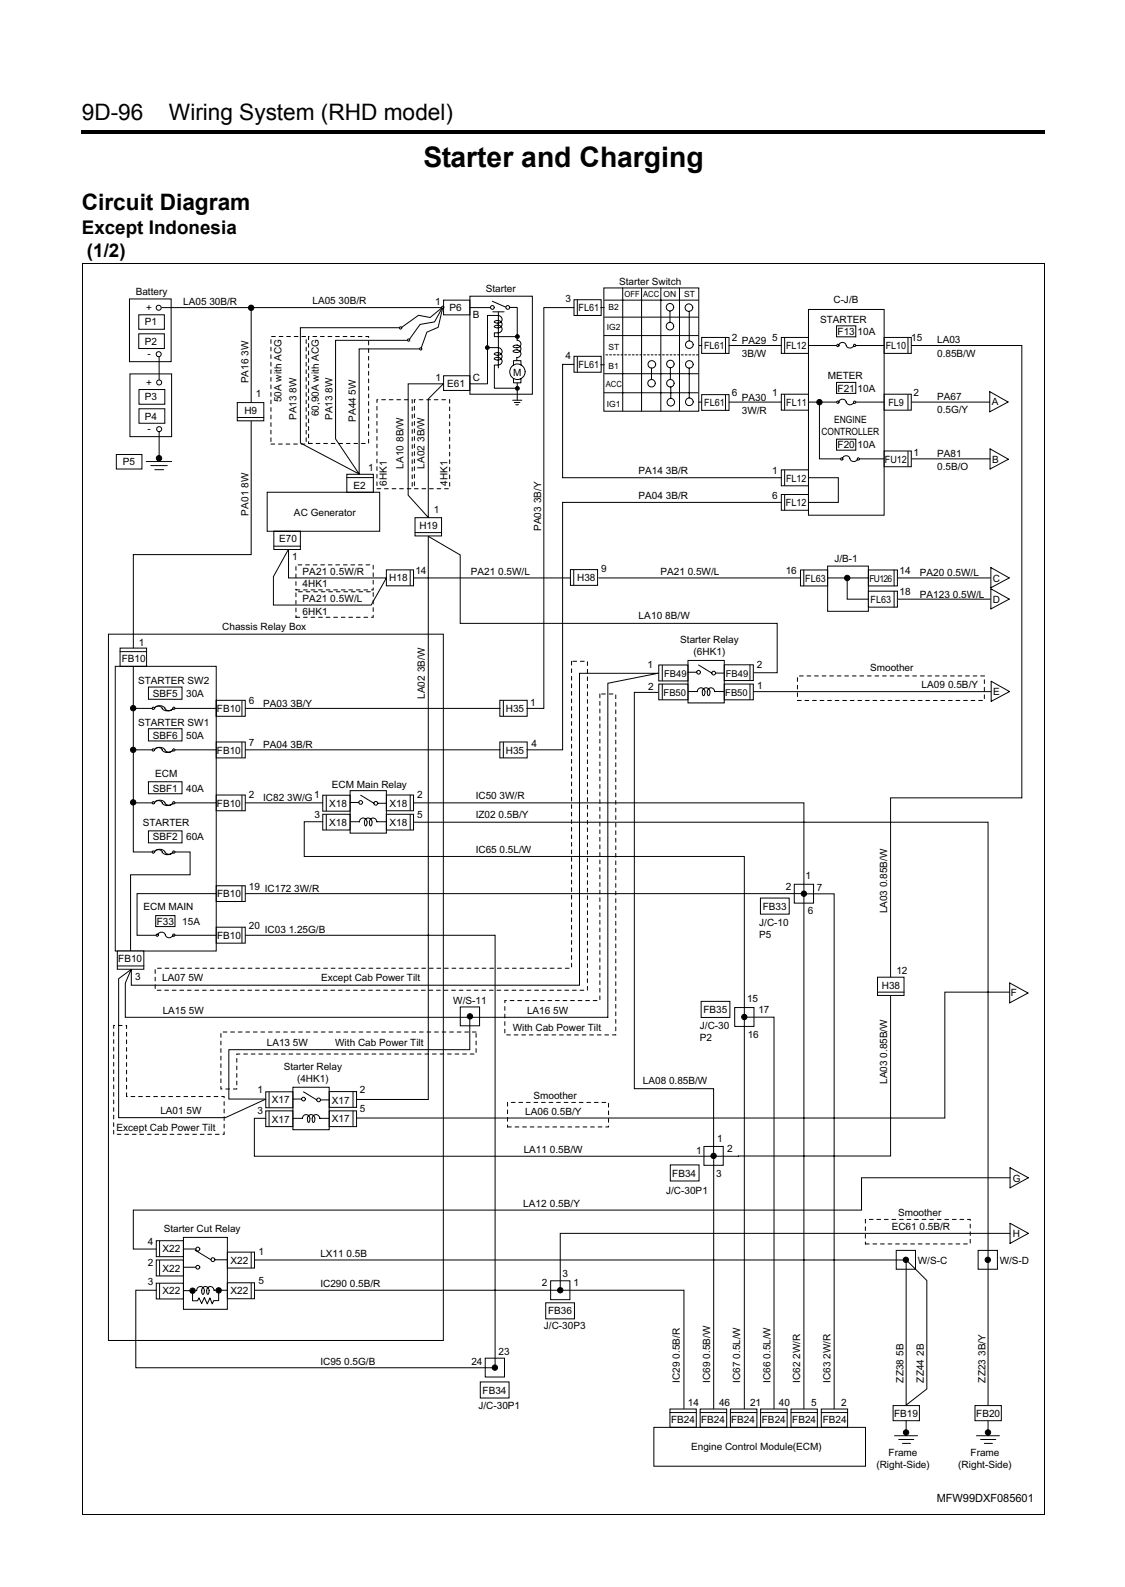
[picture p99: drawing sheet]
<svg xmlns="http://www.w3.org/2000/svg" width="210mm" height="297mm" viewBox="0 0 210 297" stroke-linecap="round" stroke-linejoin="round" font-family="sans-serif">
<defs><g id="words">
<text font-size="5.3" x="79.1" y="31.2">Starter and Charging</text>
<g font-size="4.2">
<text x="15.3" y="22.5">9D-96</text>
<text x="31.6" y="22.5">Wiring System (RHD model)</text>
<text x="15.3" y="39.3">Circuit Diagram</text>
</g>
<g font-size="3.5">
<text x="15.3" y="43.8">Except Indonesia</text>
<text x="16.3" y="48">(1/2)</text>
</g>
<text font-size="2.1" x="175.1" y="280.8">MFW99DXF085601</text>
<g font-size="1.9">
<text x="115.7" y="53.4">Starter Switch</text>
<text x="25.4" y="55.2">Battery</text>
<text x="27.3" y="58.1">+</text>
<text x="34.3" y="57">LA05 30B/R</text>
<text x="58.4" y="56.9">LA05 30B/R</text>
<text x="81.3" y="56.9">1</text>
<text x="84" y="58.1">P6</text>
<text x="88.4" y="59.5">B</text>
<text x="90.8" y="54.6">Starter</text>
<text x="105.7" y="56.4">3</text>
<text x="108.1" y="58.2">FL61</text>
<text x="155.8" y="56.7">C-J/B</text>
<text x="27.1" y="60.9">P1</text>
<text x="27.1" y="64.4">P2</text>
<text x="131.6" y="65.3">FL61</text>
<text x="136.8" y="63.7">2</text>
<text x="138.6" y="64.3">PA29</text>
<text x="144.3" y="63.7">5</text>
<text x="146.9" y="65.3">FL12</text>
<text x="153.3" y="60.4">STARTER</text>
<text x="156.5" y="62.7">F13 10A</text>
<text x="165.5" y="65.3">FL10</text>
<text x="170.3" y="63.7">15</text>
<text x="175.1" y="64.2">LA03</text>
<text x="27.6" y="66.7">-</text>
<text x="46.5" y="71.7" transform="rotate(-90 46.5 71.7)">PA16 3W</text>
<text x="81.4" y="71.3">1</text>
<text x="88.4" y="71.2">C</text>
<text x="95.9" y="70.2">M</text>
<text x="105.7" y="67.1">4</text>
<text x="108.1" y="68.9">FL61</text>
<text x="138.6" y="66.8">3B/W</text>
<text x="154.7" y="70.8">METER</text>
<text x="175.1" y="66.7">0.85B/W</text>
<text x="27.1" y="74.9">P3</text>
<text x="27.3" y="72.1">+</text>
<text x="45.7" y="77.4">H9</text>
<text x="47.8" y="74.3">1</text>
<text x="52.6" y="75.2" transform="rotate(-90 52.6 75.2)">50A with ACG</text>
<text x="59.6" y="77.8" transform="rotate(-90 59.6 77.8)">60,90A with ACG</text>
<text x="83.6" y="72.4">E61</text>
<text x="131.6" y="75.9">FL61</text>
<text x="136.8" y="74">6</text>
<text x="138.6" y="74.9">PA30</text>
<text x="138.6" y="77.4">3W/R</text>
<text x="144.3" y="74">1</text>
<text x="147" y="75.9">FL11</text>
<text x="156.5" y="73.2">F21 10A</text>
<text x="166" y="75.9">FL9</text>
<text x="170.7" y="74">2</text>
<text x="175.2" y="74.8">PA67</text>
<text x="175.2" y="77.3">0.5G/Y</text>
<text x="185.4" y="75.7">A</text>
<text x="27.1" y="78.5">P4</text>
<text x="27.6" y="80.7">-</text>
<text x="55.4" y="78.5" transform="rotate(-90 55.4 78.5)">PA13 8W</text>
<text x="62.1" y="78.5" transform="rotate(-90 62.1 78.5)">PA13 8W</text>
<text x="66.5" y="78.9" transform="rotate(-90 66.5 78.9)">PA44 5W</text>
<text x="153.5" y="81.3">CONTROLLER</text>
<text x="155.9" y="79">ENGINE</text>
<text x="156.5" y="83.8">F20 10A</text>
<text x="22.9" y="87">P5</text>
<text x="68.8" y="88.1">1</text>
<text x="75.4" y="87.6" transform="rotate(-90 75.4 87.6)">LA10 8B/W</text>
<text x="79.3" y="87.6" transform="rotate(-90 79.3 87.6)">LA02 3B/W</text>
<text x="119.3" y="88.6">PA14 3B/R</text>
<text x="144.3" y="88.5">1</text>
<text x="165.4" y="86.5">FU12</text>
<text x="170.7" y="85.2">1</text>
<text x="175.1" y="85.4">PA81</text>
<text x="175.1" y="87.9">0.5B/O</text>
<text x="185.4" y="86.5">B</text>
<text x="66.1" y="91.3">E2</text>
<text x="72.3" y="90.8" transform="rotate(-90 72.3 90.8)">6HK1</text>
<text x="81.1" y="95.8">1</text>
<text x="83.6" y="90.8" transform="rotate(-90 83.6 90.8)">4HK1</text>
<text x="119.3" y="93.3">PA04 3B/R</text>
<text x="144.3" y="93.2">6</text>
<text x="146.9" y="94.6">FL12</text>
<text x="146.9" y="90.1">FL12</text>
<text x="46.5" y="96.4" transform="rotate(-90 46.5 96.4)">PA01 8W</text>
<text x="52.2" y="101.4">E70</text>
<text x="54.9" y="96.5">AC Generator</text>
<text x="78.4" y="99">H19</text>
<text x="101.1" y="99.3" transform="rotate(-90 101.1 99.3)">PA03 3B/Y</text>
<text x="54.6" y="104.7">1</text>
<text x="56.5" y="107.6">PA21 0.5W/R</text>
<text x="77.6" y="107.3">14</text>
<text x="88" y="107.4">PA21 0.5W/L</text>
<text x="112.4" y="107">9</text>
<text x="123.4" y="107.5">PA21 0.5W/L</text>
<text x="146.8" y="107.3">16</text>
<text x="155.9" y="105.1">J/B-1</text>
<text x="168.1" y="107.3">14</text>
<text x="171.9" y="107.7">PA20 0.5W/L</text>
<text x="56.5" y="112.6">PA21 0.5W/L</text>
<text x="56.5" y="109.7">4HK1</text>
<text x="72.7" y="108.7">H18</text>
<text x="107.9" y="108.6">H38</text>
<text x="150.5" y="108.7">FL63</text>
<text x="162.7" y="112.7">FL63</text>
<text x="168.1" y="111.3">18</text>
<text x="171.9" y="111.7">PA123 0.5W/L</text>
<text x="185.5" y="112.7">D</text>
<text x="185.5" y="108.7">C</text>
<text x="41.5" y="117.8">Chassis Relay Box</text>
<text x="56.5" y="114.9">6HK1</text>
<text x="119.3" y="115.7">LA10 8B/W</text>
<text x="22.7" y="123.8">FB10</text>
<text x="25.9" y="120.7">1</text>
<text x="121" y="124.9">1</text>
<text x="127.1" y="120.2">Starter Relay</text>
<text x="129.6" y="122.4">(6HK1)</text>
<text x="141.4" y="124.9">2</text>
<text x="162.6" y="125.4">Smoother</text>
<text x="25.8" y="127.9">STARTER SW2</text>
<text x="28.5" y="130.3">SBF5</text>
<text x="34.8" y="130.3">30A</text>
<text x="46.5" y="131.6">6</text>
<text x="79.4" y="130.7" transform="rotate(-90 79.4 130.7)">LA02 3B/W</text>
<text x="99.1" y="131.9">1</text>
<text x="121.2" y="129">2</text>
<text x="141.5" y="128.8">1</text>
<text x="172.2" y="128.7">LA09 0.5B/Y</text>
<text x="185.6" y="129.9">E</text>
<text x="25.8" y="135.7">STARTER SW1</text>
<text x="40.5" y="133.1">FB10</text>
<text x="49.2" y="132.1">PA03 3B/Y</text>
<text x="94.5" y="133">H35</text>
<text x="28.5" y="138.1">SBF6</text>
<text x="34.8" y="138.1">50A</text>
<text x="40.5" y="140.9">FB10</text>
<text x="46.5" y="139.4">7</text>
<text x="49.2" y="139.9">PA04 3B/R</text>
<text x="94.5" y="140.9">H35</text>
<text x="99.3" y="139.6">4</text>
<text x="28.5" y="148">SBF1</text>
<text x="29" y="145.3">ECM</text>
<text x="34.8" y="148">40A</text>
<text x="46.5" y="149.2">2</text>
<text x="49.2" y="149.8">IC82 3W/G</text>
<text x="58.7" y="149.2">1</text>
<text x="62" y="147.3">ECM Main Relay</text>
<text x="77.9" y="149.2">2</text>
<text x="88.9" y="149.3">IC50 3W/R</text>
<text x="26.7" y="154.5">STARTER</text>
<text x="40.5" y="150.8">FB10</text>
<text x="58.8" y="152.9">3</text>
<text x="61.5" y="150.8">X18</text>
<text x="61.5" y="154.4">X18</text>
<text x="72.8" y="150.8">X18</text>
<text x="72.8" y="154.4">X18</text>
<text x="77.9" y="152.9">5</text>
<text x="88.9" y="152.9">IZ02 0.5B/Y</text>
<text x="28.5" y="157.1">SBF2</text>
<text x="34.8" y="157.1">60A</text>
<text x="88.9" y="159.4">IC65 0.5L/W</text>
<text x="40.6" y="167.7">FB10</text>
<text x="46.5" y="166.4">19 IC172 3W/R</text>
<text x="146.9" y="166.4">2</text>
<text x="150.6" y="164.3">1</text>
<text x="152.7" y="166.7">7</text>
<text x="26.8" y="170.1">ECM MAIN</text>
<text x="29.3" y="172.9">F33</text>
<text x="34.1" y="172.9">15A</text>
<text x="46.5" y="173.7">20</text>
<text x="141.9" y="173.1">J/C-10</text>
<text x="142.6" y="170.1">FB33</text>
<text x="151" y="170.9">6</text>
<text x="165.8" y="170.8" transform="rotate(-90 165.8 170.8)">LA03 0.85B/W</text>
<text x="22.1" y="179.9">FB10</text>
<text x="40.6" y="175.5">FB10</text>
<text x="49.5" y="174.5">IC03 1.25G/B</text>
<text x="141.9" y="175.3">P5</text>
<text x="25.3" y="183.3">3</text>
<text x="30.3" y="183.5">LA07 5W</text>
<text x="60.1" y="183.5">Except Cab Power Tilt</text>
<text x="164.8" y="184.9">H38</text>
<text x="167.5" y="182">12</text>
<text x="30.4" y="189.6">LA15 5W</text>
<text x="84.7" y="187.6">W/S-11</text>
<text x="98.5" y="189.6">LA16 5W</text>
<text x="131.5" y="189.4">FB35</text>
<text x="139.6" y="187.3">15</text>
<text x="141.7" y="189.4">17</text>
<text x="188.9" y="186.2">F</text>
<text x="49.9" y="195.6">LA13 5W</text>
<text x="62.7" y="195.5">With Cab Power Tilt</text>
<text x="95.8" y="192.8">With Cab Power Tilt</text>
<text x="130.8" y="192.4">J/C-30</text>
<text x="130.8" y="194.6">P2</text>
<text x="139.7" y="194.1">16</text>
<text x="53" y="200.1">Starter Relay</text>
<text x="55.5" y="202.3">(4HK1)</text>
<text x="120.2" y="202.7">LA08 0.85B/W</text>
<text x="165.8" y="202.6" transform="rotate(-90 165.8 202.6)">LA03 0.85B/W</text>
<text x="30" y="208.2">LA01 5W</text>
<text x="48.1" y="208.3">3</text>
<text x="48.1" y="204.4">1</text>
<text x="50.8" y="206.2">X17</text>
<text x="50.8" y="209.9">X17</text>
<text x="62" y="206.3">X17</text>
<text x="62" y="209.8">X17</text>
<text x="67.3" y="207.9">5</text>
<text x="67.3" y="204.2">2</text>
<text x="98.2" y="208.4">LA06 0.5B/Y</text>
<text x="99.7" y="205.4">Smoother</text>
<text x="21.8" y="211.5">Except Cab Power Tilt</text>
<text x="97.9" y="215.6">LA11 0.5B/W</text>
<text x="130.1" y="215.7">1</text>
<text x="134" y="213.6">1</text>
<text x="135.9" y="215.4">2</text>
<text x="125.6" y="220.1">FB34</text>
<text x="133.9" y="220.1">3</text>
<text x="189.3" y="221">G</text>
<text x="97.8" y="225.7">LA12 0.5B/Y</text>
<text x="124.5" y="223.2">J/C-30P1</text>
<text x="167.8" y="227.3">Smoother</text>
<text x="27.7" y="232.8">4</text>
<text x="30.6" y="230.4">Starter Cut Relay</text>
<text x="166.7" y="230">EC61 0.5B/R</text>
<text x="189.3" y="231.3">H</text>
<text x="27.7" y="236.6">2</text>
<text x="30.4" y="234.1">X22</text>
<text x="30.4" y="237.8">X22</text>
<text x="43.1" y="236.3">X22</text>
<text x="48.3" y="234.5">1</text>
<text x="59.9" y="234.9">LX11 0.5B</text>
<text x="105.1" y="238.7">3</text>
<text x="171.5" y="236.4">W/S-C</text>
<text x="186.8" y="236.4">W/S-D</text>
<text x="27.7" y="240.3">3</text>
<text x="30.4" y="242">X22</text>
<text x="43.1" y="242">X22</text>
<text x="48.3" y="240.1">5</text>
<text x="59.9" y="240.5">IC290 0.5B/R</text>
<text x="101.3" y="240.5">2</text>
<text x="102.4" y="245.7">FB36</text>
<text x="107.2" y="240.4">1</text>
<text x="101.6" y="248.5">J/C-30P3</text>
<text x="59.9" y="255.2">IC95 0.5G/B</text>
<text x="88.1" y="255.2">24</text>
<text x="93.2" y="253.3">23</text>
<text x="89.4" y="263.3">J/C-30P1</text>
<text x="90.2" y="260.5">FB34</text>
<text x="127.1" y="258.5" transform="rotate(-90 127.1 258.5)">IC29 0.5B/R</text>
<text x="128.6" y="262.8">14</text>
<text x="132.7" y="258.5" transform="rotate(-90 132.7 258.5)">IC69 0.5B/W</text>
<text x="134.4" y="262.8">46</text>
<text x="138.4" y="258.5" transform="rotate(-90 138.4 258.5)">IC67 0.5L/W</text>
<text x="140.2" y="262.8">21</text>
<text x="144" y="258.5" transform="rotate(-90 144 258.5)">IC66 0.5L/W</text>
<text x="145.6" y="262.8">40</text>
<text x="149.6" y="258.5" transform="rotate(-90 149.6 258.5)">IC62 2W/R</text>
<text x="151.6" y="262.8">5</text>
<text x="155.2" y="258.5" transform="rotate(-90 155.2 258.5)">IC63 2W/R</text>
<text x="157.2" y="262.8">2</text>
<text x="168.9" y="258.5" transform="rotate(-90 168.9 258.5)">ZZ38 5B</text>
<text x="172.7" y="258.5" transform="rotate(-90 172.7 258.5)">ZZ44 2B</text>
<text x="184.2" y="258.5" transform="rotate(-90 184.2 258.5)">ZZ23 3B/Y</text>
<text x="125.4" y="266.1">FB24 FB24 FB24 FB24 FB24 FB24</text>
<text x="167.1" y="264.9">FB19</text>
<text x="182.5" y="264.9">FB20</text>
<text x="129.2" y="271.1">Engine Control Module(ECM)</text>
<text x="163.8" y="274.4">(Right-Side)</text>
<text x="166.1" y="272.1">Frame</text>
<text x="179.1" y="274.4">(Right-Side)</text>
<text x="181.4" y="272.1">Frame</text>
</g>
<g font-size="1.8">
<text x="162.5" y="108.7">FU126</text>
<text x="124" y="130">FB50</text>
<text x="124.1" y="126.5">FB49</text>
<text x="135.5" y="130">FB50</text>
<text x="135.7" y="126.5">FB49</text>
</g>
<g font-size="1.6">
<text x="113.7" y="58">B2</text>
<text x="116.7" y="55.6">OFF</text>
<text x="120.2" y="55.5">ACC</text>
<text x="124" y="55.5">ON</text>
<text x="127.9" y="55.5">ST</text>
<text x="113.4" y="61.7">IG2</text>
<text x="113.7" y="65.4">ST</text>
<text x="113.7" y="69">B1</text>
<text x="113.2" y="72.3">ACC</text>
<text x="113.4" y="76.1">IG1</text>
</g>
</g></defs>
<path d="M15.3 24.3h180v.8h-180z" fill="#000"/>
<path d="M18.3 51.2h175.3v230.4h-175.3z" fill="#fff"/>
<g fill="none" stroke="#000" stroke-width=".19">
<path d="M30.2 57.5h52.3M46.9 57.5v46.2h-22v17.4M82.6 57.6l-2.2 1.8-2.2-.5-3.1 2.3M107.3 56h5.1v3h-5.1zM107.3 57.5h-5.7v74.9h-3.1M107.9 56.1v2.8M112.3 57.5h.6M112.9 53.8h17.7v23.1h-17.7zM113 59.3h17.5M113 56.1h17.5M116.4 53.8v23M119.9 53.9v23"/>
<path d="M123.5 53.8v23.1M125.2 58.2v2.1M127 53.8v23M128.8 58.2v5.5M74.6 61.3h-18.5v21.5l11 5.8M74.8 61.1l.3 .1-.2 .3-.2-.1zM76.2 63.6h-13.5v18.5l4.4 6.5M76.3 71.8h6.6l-2.9 2.8v22.1l-3.7-4.1zM78.4 65.2h-11.3v23.4M107.3 66.6h5.1v3h-5.1zM107.3 68.1h-2.2v21.2h40.9M107.9 66.7v2.8"/>
<path d="M112.3 68.2h.6M112.9 62.7h17.6M112.9 73.4h17.5M113 69.9h17.5M121.8 68.8v2.1M125.3 68.8v2.1M125.4 72.3v2.2M128.8 68.8v5.6M130.6 75.2h.5M130.7 64.6h.4M131.1 63.1h5.2v3h-5.2zM131.1 73.8h5.2v2.9h-5.2z"/>
<path d="M135.6 63.2v2.8M135.6 73.9v2.8M136.3 64.6h9.7M136.3 75.2h9.7M151.1 64.6h5.3M151.1 75.2h5.3M153.2 75.2v10.6h3.9M159.9 64.6h5.3M159.9 75.2h5.3M170.4 64.6h20.6v84.6h-24.6v66.9h-28.4M170.4 75.2h14.6M64.8 88.7h5v3.3h-5z"/>
<path d="M64.8 89.3h5M146 93.9h-40.9v46.3h-6.6M151.1 89.3h5.6v4.6h-5.6M160.6 85.8h4.5M170.4 85.8h14.6M53.9 102.7v5.3h18.3l-2.8 5.1h-18.3v-5.3l2.7-5M77.3 108h29.4M80 100.3v105.2h-13.4M111.9 108h37.7M167.8 108h17.3M24.9 124.6v25.5M24.9 132.4h3.5"/>
<path d="M32.7 132.4h7.7M45.9 132.4h47.6M24.9 150.1v9.2h3.5M24.9 150.1h3.5M24.9 140.2h3.5M27.7 146.1h6.3v2.3h-6.3zM28.9 150.1l-.3 .2-.2-.2 .2-.2 .3 .2a1.18 1.18 0 0 1 1.9 0M30.3 150.1a1.29 1.29 0 0 0 2 0M30.3 150.1a.8 .8 0 0 0-.7-.4 .8 .8 0 0 0-.7 .5M30.8 150a.84 .84 0 0 0 1.5 .2M32.3 149.9h.3v.3h-.3zM32.7 159.3h2.8v4.2h-11.1v14.3"/>
<path d="M32.7 150.1h7.7M32.7 140.2h7.7M45.9 150.1h14.4M45.9 140.2h47.6M60.3 153.6h-3.4v6.5h82.2v103.2M77.4 150.1h72.8v113.2M77.4 153.7h107.3v109M32.7 174.8h7.7M40.4 167.1h-14.8v7.7h3.6M45.9 174.8h46.6v80.9M45.9 167.1h104.3M150.2 167.1h5.7v96.2"/>
<path d="M24.5 181.2l-2.3 1.8v25.9h19.9l7.6-3.4M139.4 190.2h5.3v73.1M188.7 185.5h-12.1v23.5h-109.9M49.7 204.1h5v3h-5zM49.7 207.7h5v2.9h-5zM49.7 209.1h-2.2v7.1h90.5M50.3 204.2v2.8M50.3 207.7v2.8M54.7 203.3h6.8v7.9h-6.8zM54.7 205.5h1.7M54.8 209.1h1.7a.73 .73 0 0 1 1-.7 .73 .73 0 0 1 .4 1.1l-.2 .3a.84 .84 0 0 1-.2-.9 .84 .84 0 0 1 .9-.5 .89 .89 0 0 1 .2 1.4h-.2l-.1-.7M56.7 204.1l2.5 1.5"/>
<path d="M59.9 205.6h1.6M61.5 209.1h-1.7a.72 .72 0 0 0-.8-.7 .72 .72 0 0 0-.7 .7M61.5 204.1h5.1v2.9h-5.1zM61.5 207.7h5.1v2.9h-5.1zM66 204.1v2.8M66 207.7v2.8M133.4 216.3v47M29.2 231.9h5.1v3h-5.1zM29.2 235.6h5.1v2.9h-5.1zM29.2 239.9h5.1v2.9h-5.1zM29.8 232v2.9M29.8 235.6v2.9"/>
<path d="M29.8 240v2.8M34.3 231.3h8.2v13.5h-8.2zM34.4 236.9h2.2M34.4 233.5h2.2M36.5 233.7l2.9 1.8M40.2 235.5h2.2M42.5 234.1h5.1v3h-5.1zM42.5 239.8h5.1v3h-5.1zM46.9 234.2v2.8M46.9 239.9v2.8M47.6 235.6h121.7M29.2 241.2h-3.8v14.5h67.1"/>
<path d="M34.4 241.3h2.4M36.8 241.2a.76 .76 0 0 1 1.1-.5 .76 .76 0 0 1 0 1.3l-.1-.1-.1-.7M40 241.2a.74 .74 0 0 0-.9-.7 .74 .74 0 0 0-.5 1.1l.3 .4a.83 .83 0 0 0 .1-1 .83 .83 0 0 0-.9-.4l-.4 .4v.3M40 241.2h2.4M40.9 241.2v1.9h-1l-.2 .7-.5-1.2-.5 1.2-.5-1.2-.5 1.1-.5-1.1-.3 .6h-.9v-1.9M47.6 241.2h80.2v22.1"/>
<circle cx="125.2" cy="57.4" r=".7"/>
<circle cx="128.8" cy="57.5" r=".71"/>
<circle cx="121.8" cy="71.6" r=".7"/>
<circle cx="121.8" cy="68.1" r=".71"/>
<circle cx="125.2" cy="61" r=".71"/>
<circle cx="125.3" cy="68" r=".7"/>
<circle cx="125.3" cy="71.6" r=".7"/>
<circle cx="125.4" cy="75.2" r=".71"/>
<circle cx="128.8" cy="75.1" r=".72"/>
<circle cx="128.8" cy="64.4" r=".71"/>
<circle cx="128.8" cy="68.1" r=".71"/>
<circle cx="56.7" cy="205.5" r=".35"/>
<circle cx="59.5" cy="205.6" r=".35"/>
<circle cx="37" cy="233.5" r=".37"/>
<circle cx="37" cy="236.9" r=".36"/>
<circle cx="39.8" cy="235.5" r=".37"/>
</g>
<path d="M130.5 66.3h-17.6" fill="none" stroke="#000" stroke-width=".19" stroke-dasharray=".4"/>
<path d="M76.2 63.4h.3v.3h-.3z" fill="#fff" stroke="#000" stroke-width=".19"/>
<path d="M82.6 57.6l-1.4 2.6-2.7 .4-2 2.8" fill="none" stroke="#000" stroke-width=".19"/>
<path d="M78.4 65.1l.4-.1v.3l-.3 .1z" fill="#fff" stroke="#000" stroke-width=".19"/>
<g fill="none" stroke="#000" stroke-width=".19">
<path d="M82.6 57.3h.3v.3h-.2zM82.7 57.6l-.8 3.6-2.1 .9-1.1 2.9M156.3 60.9h3.6v2.1h-3.6zM156.4 64.4h.3v.3h-.3zM156.8 64.5a.71 .71 0 0 1 .7-.5 .71 .71 0 0 1 .6 .6M158.2 64.6a.75 .75 0 0 0 .6 .5 .75 .75 0 0 0 .8-.5M159.6 64.4h.3v.3h-.3zM49.9 92h21.1v7.3h-21.1zM51.2 99.3h4.9v3.4h-4.9zM77.6 96.8h4.9v3.4h-4.9zM77.6 99.6h4.9M156.3 82.1h3.6v2.1h-3.6z"/>
<path d="M157.2 85.7h.3v.3h-.3zM157.5 85.7a.71 .71 0 0 1 .7-.5 .71 .71 0 0 1 .6 .5M158.9 85.7a.74 .74 0 0 0 .6 .6 .74 .74 0 0 0 .8-.4M51.2 102.1h4.9M27.7 128.4h6.3v2.3h-6.3zM28.9 132.4l-.3 .2-.2-.2 .2-.2 .3 .2a1.18 1.18 0 0 1 1.9 0M30.3 132.4a1.32 1.32 0 0 0 2 0M30.3 132.5a.8 .8 0 0 0-.7-.5 .8 .8 0 0 0-.7 .5M30.8 132.3a.83 .83 0 0 0 .7 .6 .83 .83 0 0 0 .8-.4M32.3 132.3h.3v.3h-.3zM123.1 124.3h5.5v3h-5.5zM123.1 127.9h5.5v2.9h-5.5z"/>
<path d="M123.8 124.4v2.8M123.8 127.9v2.9M128.6 123.5h6.8v7.9h-6.8zM128.6 125.7h1.6M128.7 129.3h1.6M130.3 129.3a.76 .76 0 0 1 1.2-.5 .76 .76 0 0 1 0 1.3 .77 .77 0 0 1-.1-1.2 .77 .77 0 0 1 1.2 .1l.1 .7-.3 .4-.1-.1-.1-.7M130.6 124.3l2.4 1.5M133.6 129.3a.7 .7 0 0 0-.7-.7 .7 .7 0 0 0-.7 .8M133.6 129.3h1.7M133.7 125.8h1.7M135.4 124.3h5.4v2.9h-5.4zM135.4 127.9h5.4v2.9h-5.4z"/>
<path d="M140.2 124.3v2.8M140.2 127.9v2.9M27.7 155.3h6.3v2.3h-6.3zM28.9 159.3l-.3 .2-.2-.2 .2-.2 .3 .2a1.18 1.18 0 0 1 1.9 0M30.3 159.3a1.29 1.29 0 0 0 2 0M30.3 159.3a.8 .8 0 0 0-.7-.4 .8 .8 0 0 0-.7 .5M30.8 159.2a.85 .85 0 0 0 1.5 .2M32.3 159.1h.3v.3h-.3zM60.3 148.7h5.1v2.9h-5.1zM60.3 152.2h5.1v3h-5.1zM61 148.7v2.9M61 152.3v2.8"/>
<path d="M65.4 147.8h6.8v8h-6.8zM65.4 150h1.7M65.5 153.6h1.7M67.2 153.7a.76 .76 0 0 1 1.1-.6 .76 .76 0 0 1 0 1.3 .77 .77 0 0 1 0-1.2 .77 .77 0 0 1 1.2 .2v.7l-.2 .3-.2-.1-.1-.6M67.4 148.7l2.5 1.5M70.4 153.7a.7 .7 0 0 0-.7-.8 .7 .7 0 0 0-.7 .8M70.4 153.6h1.7M70.6 150.2h1.6M72.2 148.6h5.1v3h-5.1zM72.2 152.2h5.1v3h-5.1zM76.7 148.7v2.8M76.7 152.3v2.8"/>
<path d="M122.2 266.8h39.6v7.3h-39.6zM182.2 262.8h4.9v2.8h-4.9zM182.5 268.4h4.3M183.3 269.1h2.8M184 269.8h1.5M184.7 265.6v2.8"/>
<circle cx="160.4" cy="85.8" r=".22"/>
<circle cx="130.6" cy="125.7" r=".35"/>
<circle cx="133.4" cy="125.8" r=".35"/>
<circle cx="67.4" cy="150" r=".35"/>
<circle cx="70.2" cy="150.2" r=".35"/>
</g>
<path d="M50.6 62.9h6.6v20.1h-6.6zM57.7 62.9h11.2v20h-11.2zM70.5 74.7h6.5v16.7h-6.5zM77.4 74.7h6.6v16.7h-6.6zM55.3 105.6h14.4v4.7h-14.4zM55.3 110.6h14.4v4.8h-14.4zM149 126.4h35v4.6h-35zM94.9 206.1h18.8v4.6h-18.8zM161.7 228h19.6v4.6h-19.6z" fill="none" stroke="#000" stroke-width=".19" stroke-dasharray=".7"/>
<g fill="#fff" stroke="#000" stroke-width=".19">
<path d="M44.3 75.3h5v3.4h-5z"/>
<path d="M164 182.7h5v3.4h-5z"/>
</g>
<path d="M72.2 106.5h5.1v3h-5.1zM76.7 106.6v2.8M93.4 130.9h5.1v3h-5.1zM94.1 131v2.8" fill="none" stroke="#000" stroke-width=".19"/>
<path d="M106.6 106.5h5.1v2.9h-5.1z" fill="#fff" stroke="#000" stroke-width=".19"/>
<g fill="none" stroke="#000" stroke-width=".19">
<path d="M151.1 57.9h14.1v38.4h-14.1zM146 63.1h5.1v3h-5.1zM146 73.7h5.1v3h-5.1zM146.6 63.2v2.8M146.6 73.8v2.8M156.3 71.5h3.6v2h-3.6zM156.4 75h.3v.3h-.3zM156.8 75.1a.71 .71 0 0 1 .7-.5 .71 .71 0 0 1 .6 .6M158.2 75.1a.74 .74 0 0 0 .6 .6 .74 .74 0 0 0 .8-.5M159.6 75h.3v.3h-.3zM165.2 73.7h5.1v3h-5.1zM165.2 63.1h5.1v3h-5.1z"/>
<path d="M169.7 63.2v2.8M169.7 73.8v2.8M146 87.8h5.1v3h-5.1zM146 92.4h5.1v3h-5.1zM146.6 87.9v2.8M146.6 92.5v2.9M165.2 84.3h5.1v3h-5.1zM169.7 84.4v2.8M20.3 118.6h62.6v132h-62.6zM21.5 124.6h18.9v53.2h-18.9zM22.4 121.2h5v3.4h-5zM22.4 121.8h5"/>
<path d="M27.7 136.2h6.3v2.3h-6.3zM40.4 130.9h5.4v3h-5.4zM40.4 138.7h5.4v3h-5.4zM45.2 131v2.8M45.2 138.8v2.8M93.4 138.7h5.1v3h-5.1zM94.1 138.8v2.8M30.3 140.2a1.29 1.29 0 0 0 2 0M30.3 140.3a.78 .78 0 0 0-.7-.5 .78 .78 0 0 0-.7 .5M30.8 140.2a1.21 1.21 0 0 0-1.9 0l-.3-.2-.2 .2 .2 .2 .3-.2M30.8 140.1a.84 .84 0 0 0 1.5 .2M32.3 140.1h.3v.3h-.3z"/>
<path d="M40.4 148.6h5.4v3h-5.4zM45.2 148.7v2.8M29.1 171.2h3.6v2h-3.6zM29.2 174.7h.3v.3h-.3zM29.5 174.7a.72 .72 0 0 1 .7-.4 .72 .72 0 0 1 .7 .5M30.9 174.8a.75 .75 0 0 0 .7 .5 .75 .75 0 0 0 .7-.4M32.3 174.7h.3v.3h-.3zM40.4 173.3h5.4v3h-5.4zM40.4 165.6h5.4v2.9h-5.4zM45.2 165.6v2.9M45.2 173.4v2.8M125.2 263.4h4.9v3.4h-4.9z"/>
<path d="M125.2 264.1h4.9M130.9 263.4h4.9v3.4h-4.9zM130.9 264.1h4.9M136.5 263.4h5v3.4h-5zM136.5 264.1h5M142.2 263.4h4.9v3.4h-4.9zM142.2 264.1h4.9M147.8 263.4h5v3.4h-5zM147.8 264.1h5M153.5 263.4h4.9v3.4h-4.9zM153.5 264.1h4.9"/>
</g>
<path d="M21.9 177.8h5v3.4h-5z" fill="#fff" stroke="#000" stroke-width=".19"/>
<path d="M21.9 180.6h5" fill="none" stroke="#000" stroke-width=".19"/>
<path d="M149.6 106.6h5.1v2.9h-5.1z" fill="#fff" stroke="#000" stroke-width=".19"/>
<path d="M150.2 106.6v2.9" fill="none" stroke="#000" stroke-width=".19"/>
<path d="M162.3 106.6h5.4v2.9h-5.4z" fill="#fff" stroke="#000" stroke-width=".19"/>
<g fill="none" stroke="#000" stroke-width=".19">
<path d="M185 73.2l3.4 2-3.4 1.8zM80 100.3l6 3.4v12.8h59.2v9.3h-4.3M107.2 106.6v2.8M154.7 105.8h7.6v8.5h-7.6zM154.7 108h7.6M167.1 106.6v2.9M167.8 112h17.3M185.2 106.1l3.4 1.9-3.4 1.9zM123 129.4h-4.4v74.1h14.8v12.7M140.8 129.3h44.4M142.1 167.9h5.4v3h-5.4zM24.5 181.2v3h83.8v-58.3h14.7l-9.4 1.8v62.5h-90.2v-6.4l1.1-2.5"/>
<path d="M87.8 190.2v6h-45v9.3h6.7M131 187.2h5.4v3h-5.4zM125.3 217.8h5.4v3h-5.4zM188.8 220.2h-27.8v6h-136.1v7.3h4.3M89.8 258.3h5.3v3.1h-5.3zM102 243.6h5.4v3h-5.4z"/>
</g>
<path d="M162.3 110.5h5.4v3h-5.4z" fill="#fff" stroke="#000" stroke-width=".19"/>
<g fill="none" stroke="#000" stroke-width=".19">
<path d="M15.4 49.3h179.9M15.4 49.2v233.9M24.2 55.9h7.8v11.7h-7.8zM25.9 58.9h4.8v2.7h-4.8zM82.9 56.1h4.9v2.8h-4.9zM87.8 55.4h11.7v18.3h-11.7zM87.8 57.5h3.8M92 56.3l2.5 1.1M92.1 58.3h2.1M93.1 58.3v10.5M95.3 57.5h1.4v6.2M195.2 49.3v233.9"/>
<path d="M24.3 69.9h7.8v11.7h-7.8zM25.9 62.4h4.8v2.8h-4.8zM26 72.8h4.8v2.8h-4.8zM26 76.4h4.8v2.7h-4.8zM29.7 66.7v4.3M44.3 78.1h5M82.9 70.2h4.9v2.8h-4.9zM91.1 65h2a.72 .72 0 0 1 .7 .7 .72 .72 0 0 1-.7 .7M93.1 60.4a.72 .72 0 0 0 .7-.7 .72 .72 0 0 0-.7-.7h-2v12.8h-3.3M93.1 66.4l-.7-.2a.81 .81 0 0 1 .9-.2 .81 .81 0 0 1 .5 .9 .94 .94 0 0 1-1.4 .2 .79 .79 0 0 1 1.1-.1 .79 .79 0 0 1 .1 1l-.5 .2h-.7v4.4h4.3M93.1 60.4l-.7-.2a.82 .82 0 0 1 .9-.2 .82 .82 0 0 1 .5 .9 .94 .94 0 0 1-1.4 .2 .79 .79 0 0 1 1.1-.2 .79 .79 0 0 1 .1 1.1l-.5 .2h-.7v.7h4.3M95.8 74.8h1.7"/>
<path d="M96 70.7v.9h1.4v-.8M96 68.2v-.8h1.4v.8M96.1 75.2h1.1M96.4 75.7h.5M96.6 66.8v.6M96.6 64.5a.73 .73 0 0 1 .7 .9 .73 .73 0 0 1-1.1 .5l-.3-.2 .1-.2 .7-.1M96.6 65.4a.72 .72 0 0 1 .8 .7 .72 .72 0 0 1-.8 .7M96.6 63.6a.72 .72 0 0 1 .8 .7 .72 .72 0 0 1-.8 .7M96.7 64.5l-.5 .1-.3 .2 .7 .2M96.7 71.6v3.2M21.7 85h4.8v2.7h-4.8zM27.3 86.3h4.8"/>
<path d="M28.2 87h3.1M28.9 87.8h1.7M29.7 80.7v5.6M185 83.9l3.5 2-3.5 1.8zM158.3 108v4h4M167.1 110.5v3M185.2 110.1l3.4 1.9-3.4 1.8zM185.2 127.4l3.5 1.9-3.5 1.8zM148.4 165.3h3.6v3.5h-3.6zM86 188.2h3.6v3.6h-3.6zM137.3 188.4h3.6v3.5h-3.6zM164 185.5h5"/>
<path d="M188.7 183.8l3.4 1.8-3.4 1.9zM131.6 214.3h3.6v3.5h-3.6zM188.8 218.3l3.4 1.9-3.4 1.9zM102.9 239.4h3.6v3.6h-3.6zM167.5 233.8h3.6v3.5h-3.6zM169.4 235.5l3.8 3.9v20.3l-3.8 3zM182.8 233.8h3.6v3.5h-3.6zM188.8 228.7l3.4 1.9-3.4 1.9zM188.8 230.6h-84.1v10.5M90.7 253.9h3.6v3.5h-3.6zM166.9 262.8h4.9v2.8h-4.9zM167.2 268.4h4.3"/>
<path d="M168 269.1h2.8M168.7 269.8h1.5M169.4 265.6v2.8M15.3 283.1h179.9"/>
<circle cx="29.7" cy="57.5" r=".47"/>
<circle cx="92" cy="57.5" r=".35"/>
<circle cx="94.9" cy="57.5" r=".36"/>
<circle cx="29.7" cy="66.2" r=".47"/>
<circle cx="29.7" cy="71.5" r=".47"/>
<circle cx="96.7" cy="69.5" r="1.45"/>
<circle cx="29.7" cy="80.2" r=".47"/>
</g>
<g fill="#000" stroke="#000" stroke-width=".19">
<circle cx="46.9" cy="57.5" r=".5"/>
<circle cx="91.1" cy="65" r=".36"/>
<circle cx="96.7" cy="72.6" r=".36"/>
<circle cx="96.7" cy="62.9" r=".36"/>
<circle cx="153.1" cy="75.2" r=".5"/>
<circle cx="29.7" cy="85.7" r=".5"/>
<circle cx="158.3" cy="108" r=".5"/>
<circle cx="24.9" cy="132.4" r=".5"/>
<circle cx="24.9" cy="150" r=".5"/>
<circle cx="24.9" cy="140.2" r=".5"/>
<circle cx="150.2" cy="167.1" r=".5"/>
<circle cx="87.8" cy="190" r=".5"/>
<circle cx="139.1" cy="190.1" r=".5"/>
<circle cx="133.4" cy="216.1" r=".5"/>
<circle cx="169.3" cy="235.5" r=".5"/>
<circle cx="184.6" cy="235.5" r=".5"/>
<circle cx="36" cy="241.3" r=".5"/>
<circle cx="40.9" cy="241.2" r=".5"/>
<circle cx="92.5" cy="255.7" r=".5"/>
<circle cx="104.7" cy="241.2" r=".5"/>
<circle cx="169.3" cy="267.8" r=".5"/>
<circle cx="184.6" cy="267.8" r=".5"/>
</g>
<path d="M112.1 129.7h3v63.8h-20.7v-6.4h17.7zM21.2 191.7h2.5v13.3h18.2v7.1h-20.7zM29 181h77.8v-57.4h3v61.5h-80.8zM41.3 192.9h47.7v4.1h-44.7v6.6h-3z" fill="none" stroke="#000" stroke-width=".19" stroke-dasharray=".7"/>
<use href="#words"/>
</svg>
